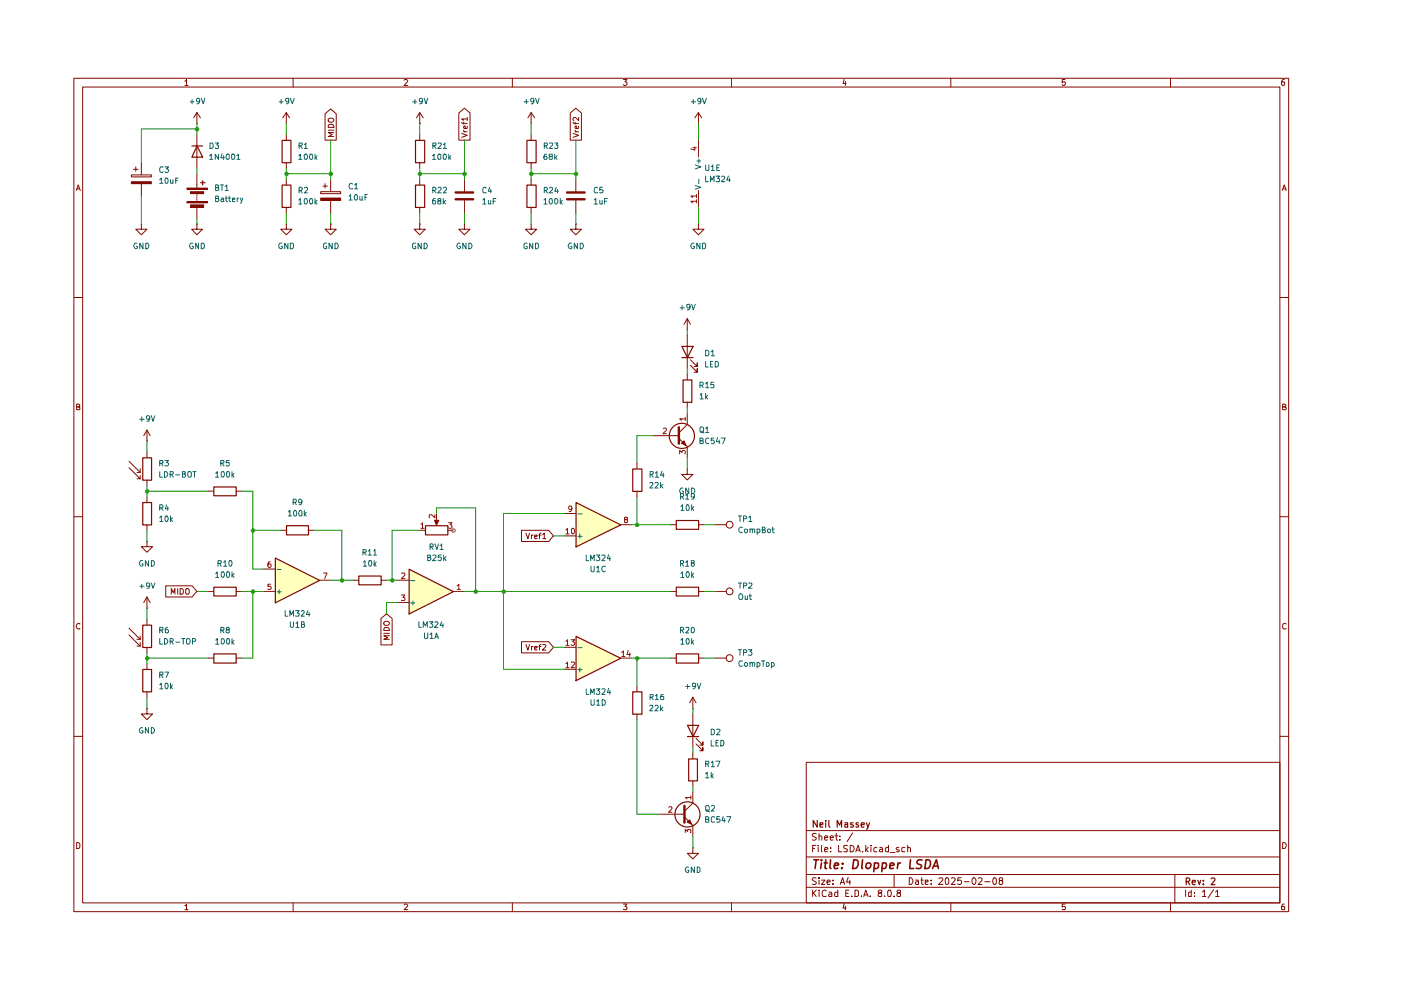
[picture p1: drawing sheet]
<svg xmlns="http://www.w3.org/2000/svg" width="297mm" height="210mm" viewBox="0 0 297 210" stroke-linecap="round" stroke-linejoin="round" font-family="sans-serif">
<g fill="none" stroke="#820900" stroke-width=".21">
<path d="M15.7 16.6h257.5v176.7h-257.5zM17.5 18.5h253.9v172.9h-253.9zM39.2 17.2h.2l.1-.4v1.3M39.2 18.1h.7M62.1 16.6v1.9M85.7 17l.2-.2h.3l.2 .3-.7 1h.7M108.6 16.6v1.9M132.2 16.8h.7l-.4 .6 .4 .1v.4l-.2 .2h-.4l-.1-.2M155.1 16.6v1.9M179 16.8l-.3 .9h.7M179.2 17.3v.8M201.6 16.6v1.9"/>
<path d="M225.8 16.8h-.6v.6h.6l.1 .1-.1 .5-.4 .1-.2-.2M248.2 16.6v1.9M272.3 16.8h-.3a.93 .93 0 0 0-.2 1.2h.5l.1-.5-.1-.1h-.5l-.1 .1M16.2 40.4l.4-1.2 .4 1.2M16.3 40h.5M271.9 40.4l.4-1.2 .4 1.2M272 40h.6M15.7 63.1h1.8M271.4 63.1h1.8M16.3 86.3h.4l.2-.3-.1-.2-.5-.1v1.2h.5l.1-.5-.2-.1M271.9 86.3l.6-.1v-.4l-.6-.1v1.2h.6l.2-.4-.3-.2M15.7 109.6h1.8"/>
<path d="M271.4 109.6h1.8M16.9 132.3l-.1-.1a.66 .66 0 0 0-.6 .4 .66 .66 0 0 0 .2 .7h.5M272.7 132.3l-.4-.1-.4 .3v.6l.2 .2h.6M15.7 156.1h1.8M271.4 156.1h1.8M16.3 178.6h.3l.3 .4v.6l-.3 .3h-.3zM170.9 161.6h100.5v29.8h-100.5zM170.9 176.1h100.5M172.3 179.9h.4M173 179.2h-.7v1.4M173.1 176.8l-.6-.1-.3 .3 .1 .3 .7 .2 .1 .2a.51 .51 0 0 1-.4 .4 .51 .51 0 0 1-.5 0M173.5 179.2v.1"/>
<path d="M173.5 179.7v.9M173.7 177.3l.3-.1 .2 .2v.7M173.7 176.7v1.4M174.2 179.2v1.2l.1 .2M174.8 177.6l.7-.1-.1-.2-.4-.1-.2 .2 .1 .7h.5M176 177.6l.7-.1-.1-.2-.4-.1-.2 .2 .1 .7h.5M176.1 179.7v.2M177 177.2h.6M177.3 176.7v1.2l.3 .2M177.8 179.2v1.4h.7M178.1 178v.1M178.1 177.3v.1"/>
<path d="M179.7 179.3h-.8v.4l.7 .3 .1 .3-.1 .3h-.7M180.3 179.2a.74 .74 0 0 1 .8 .5 .74 .74 0 0 1-.3 .9h-.5zM180.8 176.6l-1.2 1.9M183.6 179.2v1.4M184.1 179.7l-.5 .6M184.7 179.2v.1M184.7 179.7v.9M185.9 179.7h-.4a.59 .59 0 0 0-.1 .9h.5M186.5 179.7h.4l.2 .2v.7h-.6l-.1-.3 .7-.3M188.4 179.2v1.4l-.6-.1a.6 .6 0 0 1 .2-.8h.4M190.6 179.7a.35 .35 0 0 0-.4 0 .35 .35 0 0 0-.2 .3l.7 .3-.1 .3h-.6M191.9 179.7h-.5l-.2 .3 .1 .6h.6"/>
<path d="M192.4 179.8v-.1a.36 .36 0 0 1 .6 .2v.7M192.4 179.2v1.4M271.9 178.6a.65 .65 0 0 1 .8 .7 .65 .65 0 0 1-.8 .6zM39.2 192h.2l.1-.3v1.2M39.2 192.9h.7M62.1 191.4v1.9M85.7 191.9l.2-.2h.3l.2 .2-.7 1h.7M108.6 191.4v1.9M132.2 191.7h.7l-.4 .5 .4 .2v.3l-.1 .2-.6-.1M155.1 191.4v1.9M170.9 188.1h100.5M170.9 185.4h100.5"/>
<path d="M170.9 181.7h100.5M172.3 188.7v1.4M172.5 189.3l.6 .8M173.1 186.2l-.6-.1-.3 .3 .3 .4 .6 .3a.51 .51 0 0 1-.4 .4 .51 .51 0 0 1-.5 0M173.1 188.7l-.8 .8M173.7 188.7v.2M173.7 186.1v.2M173.7 186.6v.9M173.7 189.1v1M174.2 186.6h.7l-.7 .9h.7M174.8 180.2l.7-.2-.1-.3h-.4l-.2 .2 .1 .7h.5M175.2 188.9l-.4-.2-.5 .4 .1 .8 .2 .2 .6-.1"/>
<path d="M175.3 187l.7-.1-.1-.3h-.5l-.1 .2 .1 .7h.5M175.8 189.2l.4-.1 .2 .3v.7h-.6l-.1-.4 .7-.2M176.1 180.5v.1M176.6 187.4v.1M176.6 186.6v.2M177.6 188.7v1.4h-.6v-.9h.6M178.1 187.5l.5-1.4 .5 1.4M178.3 187.1h.6M179 191.6l-.3 .9h.7M179.2 192.1v.8M179.3 189.4h.5M179.8 186l-.3 1h.8"/>
<path d="M180 188.7h-.7v1.4h.7M180.2 186.6v.9M180.6 190v.1M181.3 188.7h.3l.4 .4v.6l-.2 .4h-.5zM181.4 180.6l.5-1.4 .5 1.4M181.6 180.3h.7M182.6 190v.1M182.9 180.5v.1M183.1 190.1l.5-1.4 .5 1.4M183.2 189.7h.7M183.6 180.1l.5 .5M184.5 190v.1"/>
<path d="M186.4 189.3l-.2-.3 .2-.3 .5 .1v.3l-.7 .5 .2 .5h.5v-.6l-.2-.2M187.5 190v.1M188.2 189l.3-.3a.78 .78 0 0 1 .6 .6 .78 .78 0 0 1-.3 .8l-.5-.1zM188.7 180.8h1M189.6 190v.1M189.6 185.4v2.7M190.4 189.3l-.2-.3 .2-.3 .4 .1 .1 .3-.7 .5 .1 .5h.5l.1-.6-.2-.2M192.8 186.1a.72 .72 0 0 1 .8 .7 .72 .72 0 0 1-.8 .7zM194.1 186.6h.5l.1 .9M194.7 186.9h-.4l-.2 .3 .2 .3h.4M195.2 186.6h.5M195.4 186.1v1.2l.3 .2"/>
<path d="M196.2 187l.6-.1v-.3h-.6v.9h.6M197.4 187.4v.1M197.4 186.6v.2M199.1 186.3v-.1a.47 .47 0 0 1 .8 .3l-.9 1h.9M200.5 186.3l.2-.2a.8 .8 0 0 1 .5 .7 .8 .8 0 0 1-.5 .7l-.2-.1-.1-.5zM201.6 191.4v1.9M201.8 186.3l.1-.2h.4l.2 .4-.8 1h.8M203.8 186.1h-.7l-.1 .7 .3-.2 .4 .1 .2 .6a.52 .52 0 0 1-.9 .1M204.5 186.9h1M206.4 186.1a.75 .75 0 0 1 .6 .7 .75 .75 0 0 1-.6 .7 .92 .92 0 0 1 0-1.4zM207.4 186.3l.2-.2 .5 .1 .1 .5-.9 .8h.9M208.8 186.9h1.1"/>
<path d="M210.7 186.2l.3-.1 .2 .3v.9l-.2 .2a.78 .78 0 0 1-.6-.5 .78 .78 0 0 1 .3-.8zM212.1 186.7l-.3-.3 .3-.3 .4 .1v.4a.56 .56 0 0 0-.6 .2 .56 .56 0 0 0 0 .7h.6l.1-.6-.3-.2M225.8 191.7h-.6v.6l.6-.1 .1 .2-.1 .5-.6-.1M248.2 191.4v1.9M249.1 185.4v6M251.4 188.7v1.4M252.6 188.7v1.4h-.5l-.1-.8 .2-.2 .4 .1M253.2 190v.1M253.2 189.2v.2M254.9 189.1l.5-.4v1.4M254.9 190.1h.8M257.3 188.6l-1.2 1.8"/>
<path d="M257.7 189.1l.4-.4v1.4M257.7 190.1h.8M272.3 191.7h-.3a.93 .93 0 0 0-.2 1.2h.5l.1-.5-.1-.2h-.5l-.1 .2"/>
</g>
<g fill="none" stroke="#820900" stroke-width=".25">
<path d="M173.3 173.9v1.5l-.9-1.5v1.5M173.9 174.9l.6-.1v-.3h-.6v.8h.6M175 173.9v.2M175 174.5v.9M175.7 173.9v1.2l.3 .3M177.5 175.4v-1.5l.5 1.1 .4-1.1v1.5M179.1 174.5h.6v.9M179.7 174.8l-.6 .1v.4h.6M180.9 174.5h-.5l-.1 .1 .6 .4v.3h-.6M182 174.5h-.4l-.1 .1 .2 .3 .3 .1v.3h-.5M182.6 174.9l.7-.1-.1-.3h-.5l-.1 .1 .1 .7h.5M183.7 174.5l.3 .9"/>
<path d="M184.4 174.5l-.5 1.2-.2 .1M251.5 186.9h.5l.3-.3v-.2l-.3-.3h-.5v1.5M251.8 186.9l.5 .7M252.8 187.1l.6-.1v-.4h-.5l-.1 .2 .1 .7h.5M254 186.6l.3 1 .3-1M255.1 187.4v.2M255.1 186.6v.2M256.8 186.3l.5-.2 .3 .3-.1 .3-.7 .9h.8"/>
</g>
<g fill="none" stroke="#820900" stroke-width=".34">
<path d="M172.6 182.3h1M173.1 182.3l-.3 1.8M174.2 182.3v.2M174.2 183l-.2 1.1M174.8 183h.6M175.1 182.3l-.2 1.8h.4M176.1 182.3l-.2 1.6 .3 .2M176.9 183.6l.9-.2-.1-.4h-.7l-.1 .9 .1 .2h.6M178.5 184v.1M178.6 183v.2M181 182.3h.4a1 1 0 0 1 .5 1.2 1 1 0 0 1-1.1 .6zM182.9 182.3l-.2 1.6 .2 .2"/>
<path d="M183.7 183.1l.4-.1 .5 .1v.7l-.3 .3h-.4l-.3-.1zM185.4 183a.64 .64 0 0 1 .9 .1v.7a.65 .65 0 0 1-1 .3M185.4 183l-.1 1.8M187.1 183h.6l.3 .3-.3 .8h-.7M187.1 183l-.2 1.8M188.6 183.6l1-.2-.1-.4h-.7l-.2 .9 .2 .2h.6M190.4 183l-.2 1.1M190.9 183l-.6 .3M193 182.3l-.1 1.8h.8M195.5 182.4l-.7-.1-.4 .4 .2 .4 .7 .4 .1 .1-.2 .4-.2 .1h-.8M196.3 182.3h.5a1 1 0 0 1 .4 1.2 1 1 0 0 1-1.1 .6zM197.7 184.1l.8-1.8 .5 1.8"/>
<path d="M198 183.6h.8"/>
</g>
<g fill="#ffffbe">
<path d="M122.1 106.5l9.5 4.8-9.5 4.6z"/>
<path d="M58.3 118.3l9.4 4.7-9.4 4.8z"/>
<path d="M86.7 120.7l9.4 4.7-9.4 4.7z"/>
<path d="M122.1 134.9l9.5 4.6-9.5 4.8z"/>
</g>
<path d="M143.3 92.4h.6M143.9 93l1.8 1.7M145 93.5l.5 1-1-.5zM145.7 90l-1.8 1.8" fill="none" stroke="#820900" stroke-width=".21"/>
<path d="M143.9 90.6v3.5" fill="none" stroke="#820900" stroke-width=".51"/>
<path d="M144.5 94l.5-.5 .5 1z" fill="#820900"/>
<g fill="none" stroke="#820900" stroke-width=".25">
<path d="M144.6 73.4h2.3l-1.1 2.4zM144.6 75.8h2.3M134.2 99.4h1.9v4.8h-1.9zM144.8 80.6h1.9v4.7h-1.9zM122.1 106.6l9.5 4.7-9.5 4.7zM143.4 110.4h4.7v1.8h-4.7zM143.4 124.5h4.7v1.9h-4.7z"/>
<circle cx="144.6" cy="92.4" r="2.67"/>
</g>
<g fill="none" stroke="#820900" stroke-width=".21">
<path d="M68.5 39.5h.9M68.9 38.9v1M68 40.6h4.2v.5h-4.2zM68 42h4.2v.5h-4.2zM145.7 71v7.1M145.7 79.3v1.2M146.4 77.5l1.4 1.4v-.8v.8h-.6M146.4 76.3l1.4 1.4v-.7v.7h-.6M135 98.2v1.2M138.6 92.4h4.7M145.7 99.4v1.2h1.2l-1.2 1.2-1.2-1.2h1.2M145.7 99.4h.1"/>
<path d="M145.7 85.3v1.1M145.7 87.6v2.4M145.7 94.7v2.3M110.6 112.4h5.7l1 1.2-1 1.2h-5.7zM111.5 113l.4 1.2 .4-1.2M112.7 113.5v.7M113 113.5h-.2l-.1 .1M113.4 113.8l.5-.1v-.2h-.5v.6h.5M114.2 113.5h.5M114.7 113l-.3 .2v1M115.1 113.4l.3-.4v1.2M115.1 114.2h.6"/>
<path d="M119.7 113.6h2.4M119.7 108.9h2.4M131.6 111.3h2.3M135 104.1v1.2M142.2 111.3h1.1M148.1 111.3h1.2M151.6 111.3h2.4M142.2 125.4h1.1M148.1 125.4h1.2M151.6 125.4h2.4"/>
<circle cx="154.7" cy="111.3" r=".72"/>
<circle cx="154.7" cy="125.4" r=".72"/>
</g>
<path d="M140.6 90.8h.5l.2 .3-.8 .8h.8M144.1 96.3v-.8l.5 .4 .2-.4h.3l.2 .2-.1 .6M145.3 88.8h-1.2l.3 .2v.2M145.3 88.5v.7M120 112.4l.3-.4v1.2M120 113.2h.6M121.2 112.1l.3-.1a.64 .64 0 0 1 .4 .6 .64 .64 0 0 1-.5 .6l-.2-.3zM121.2 107.8a.35 .35 0 0 1-.3 .2 .35 .35 0 0 1-.3-.2v-.4h.6v.8l-.2 .3h-.4M132.6 110.2l-.2-.1v-.4h.6v.4l-.6 .1v.5l.2 .1 .4-.1v-.5h-.2" fill="none" stroke="#a60e00" stroke-width=".21"/>
<path d="M122.5 113.7h.9M122.5 109h.9M122.9 113.2v.9" fill="none" stroke="#0f6364" stroke-width=".21"/>
<path d="M68 42h4.2v.5h-4.2z" fill="#820900"/>
<g fill="none" stroke="#820900" stroke-width=".21">
<path d="M27.9 37.1h4.2v.4h-4.2zM27.9 38.5h4.2v.4h-4.2zM28.3 35.9h1M28.8 35.4v.9M30 34.5v2.6M30 38.9v2.7M39.6 39.9h4.3v.2h-4.3zM41.7 26.2h.1M41.7 23.9l-.6 1.1M41.7 23.9v2.3M41.7 28.5v7.1M41.7 23.9l.8 1.1"/>
<path d="M60.7 38v1.2M70.1 38v2.6M89 38v1.2M39.6 42.8h4.3v.2h-4.3zM40.4 43.4h2.8v.5h-2.8zM41.7 47.5v1.1h1.2l-1.2 1.2-1.1-1.2h1.1M41.7 47.5h.1M60.7 47.5v1.1h1.2l-1.2 1.2-1.2-1.2h1.2M60.7 47.5h.1M60.7 43.9v1.2M70.1 47.5v1.1h1.2l-1.2 1.2-1.2-1.2h1.2M70.1 47.5h.1"/>
<path d="M70.1 42.5v2.6M89 47.5v1.1h1.2l-1.2 1.2-1.2-1.2h1.2M89 47.5h.1M89 43.9v1.2"/>
</g>
<path d="M40.7 30.9h2.3M41.8 30.9l1.2 2.4h-2.3zM59.8 39.2h1.9v4.8h-1.9zM88.1 39.2h1.9v4.8h-1.9zM39.6 42.9h4.3M39.6 40h4.3" fill="none" stroke="#820900" stroke-width=".25"/>
<path d="M27.9 38.7h4.2" fill="none" stroke="#820900" stroke-width=".42"/>
<path d="M40.4 43.4h2.8v.5h-2.8z" fill="#820900"/>
<g fill="none" stroke="#820900" stroke-width=".21">
<path d="M41.7 36.8v3.1M60.7 26.2h.1M60.7 23.9l-.8 1.1M60.7 23.9v2.3M60.7 28.5v1.2M60.7 34.5v1.1M60.7 23.9l.7 1.1M68.9 24.1l1.2-1 1.2 1v5.6h-2.4zM69.6 26.6a.66 .66 0 0 1 .7-.2 .66 .66 0 0 1 .5 .6h-1.2zM69.6 25.2a.77 .77 0 0 1 1.2 .2l-.1 .3a.72 .72 0 0 1-1.1-.1zM69.6 27.6h1.2M70.8 28.1h-1.2l.8 .4-.8 .5h1.2"/>
<path d="M89 26.2h.1M89 23.9l-.7 1.1M89 23.9v2.3M89 28.5v1.2M89 34.5v1.1M89 23.9l.7 1.1M30 47.5v1.1h1.2l-1.2 1.2-1.2-1.2h1.2M30 47.5h.1M40.4 40.6h2.8v.5h-2.8zM41.7 41.3v.3M41.7 41.8v.2M41.7 42.2v.3"/>
<path d="M41.7 43.9v2.4M92.1 110.3h.9l-.5 1zM92.5 110.1v.9"/>
</g>
<path d="M40.4 40.9h2.8" fill="none" stroke="#820900" stroke-width=".42"/>
<path d="M42.5 38.7h1M43 38.3v.9M59.8 29.8h1.9v4.7h-1.9zM88.1 29.8h1.9v4.7h-1.9z" fill="none" stroke="#820900" stroke-width=".25"/>
<path d="M92.1 110.3h.9l-.5 1z" fill="#820900"/>
<g fill="none" stroke="#820900" stroke-width=".25">
<path d="M111.7 29.8h2v4.7h-2zM111.7 39.2h2v4.8h-2zM58.4 118.3l9.4 4.8-9.4 4.7zM60.7 111.5h4.7v1.9h-4.7zM90.2 111.5h4.8v1.9h-4.8zM76.1 122.1h4.7v1.9h-4.7zM86.7 120.7l9.4 4.7-9.4 4.8zM122.1 134.9l9.5 4.7-9.5 4.7zM143.4 138.6h4.7v2h-4.7zM134.2 146.7h1.9v4.7h-1.9zM145.8 153.8h2.3l-1.2 2.4zM145.8 156.2h2.3"/>
<path d="M146 160.9h1.9v4.7h-1.9z"/>
</g>
<g fill="none" stroke="#820900" stroke-width=".21">
<path d="M97.3 24l1.2-1.1 1.2 1.1v5.7h-2.4zM97.9 28.3l1.2 .4-1.2 .4M97.9 25.9l.1 .3h1.1M98.3 27.6l.3 .3M98.3 27.9h.8M98.3 25.9v.4M98.5 38v2.6M99.1 26.8v.4l-.2 .1h-.4l-.2-.5 .3-.1 .1 .6M99.1 25.2h-1.2l.3 .2v.2M99.1 24.9v.7M112.6 26.2h.1M112.6 23.9v2.3"/>
<path d="M112.6 28.5v1.2M112.6 34.5v1.1M112.6 38v1.2M112.6 23.9l-.7 1.1M112.6 23.9l.8 1.1M120.9 24l1.2-1.1 1.2 1.1v5.7h-2.4zM121.5 28.3l1.2 .4-1.2 .4M121.5 25.9l.2 .3h1M121.9 27.6l.3 .3M121.9 27.9h.8M121.9 25.9v.4M122.1 38v2.6"/>
<path d="M122.7 26.8v.4l-.2 .1h-.4l-.2-.5 .3-.1 .1 .6M122.7 24.9v.7l-.7-.7h-.3l-.2 .2v.3l.2 .2M148.1 26.2h.1M148.1 23.9v2.3M148.1 29.7v3.6M148.1 23.9l-.8 1.1M148.1 23.9l.7 1.1M98.5 47.5v1.1h1.2l-1.2 1.2-1.2-1.2h1.2M98.5 47.5h.1M98.5 42.5v2.6M112.6 47.5v1.1h1.2l-1.2 1.2-1.2-1.2h1.2M112.6 47.5h.1"/>
<path d="M112.6 43.9v1.2M122.1 47.5v1.1h1.2l-1.2 1.2-1.2-1.2h1.2M122.1 47.5h.1M122.1 42.5v2.6M148.1 47.5v1.1h1.2l-1.2 1.2-1.2-1.2h1.2M148.1 47.5h.1M148.1 40.4v3.5M145.7 69.9h.1M145.7 67.6l-.7 1.1M145.7 67.6v2.3M145.7 67.6l.7 1.1M59.5 112.4h1.2"/>
<path d="M65.4 112.4h1.1M89 112.4h1.2M92.5 108.9v1.2M94.9 112.4h1.2M56 125.4h2.3M56 120.6h2.3M67.7 123h2.4M74.8 123h1.2M80.8 131.1l1.2-1 1.1 1v5.6h-2.3zM80.8 123h1.2M81.4 134.3h1.1M81.4 131.9l.7-.2 .4 .4a.6 .6 0 0 1-.5 .5 .6 .6 0 0 1-.6-.5z"/>
<path d="M81.5 133.1h.9l.1 .6h-1.1zM82.5 134.8h-1.1l.8 .4-.8 .4h1.1M84.3 123h2.4M84.3 127.8h2.4M96.1 125.4h2.4M110.6 136.1h5.7l1 1.1-1 1.2h-5.7zM111.5 136.7l.4 1.1 .4-1.1M112.7 137.1v.7M113 137.1h-.2l-.1 .1M113.4 137.4l.5-.1v-.2h-.5v.7h.5M114.2 137.1h.5M114.7 136.7l-.3 .1v1"/>
<path d="M115.1 136.7h.4l.2 .3-.7 .8h.7M119.7 137.2h2.4M131.6 139.5h2.3M142.2 139.5h1.1M148.1 139.5h1.2M151.6 139.5h2.4M119.7 141.9h2.4M135 145.5v1.1M135 151.4v1.2M146.9 150.2h.1M146.9 147.8v2.4M146.9 151.4v7.1"/>
<path d="M146.9 159.7v1.2M146.9 147.8l-.7 1.2M146.9 147.8l.7 1.2M147.6 157.7l1.4 1.5v-.7v.7h-.7M147.6 156.5l1.4 1.5v-.7v.7h-.7M144.5 172.6h.6M145.1 173.2l1.8 1.8M145.7 174.3l.5-.5 .4 1zM146.9 165.5v1.2M146.9 170.3l-1.8 1.7"/>
<circle cx="154.7" cy="139.5" r=".72"/>
</g>
<g fill="none" stroke="#a60e00" stroke-width=".21">
<path d="M146.9 31.3h.8M147.3 31.2v.6l-.8-.2M147.7 42.7h-1.2l.3 .3M147.7 41.6h-1.2l.3 .3M147.7 41.2v.7M147.7 42.3v.7M57.3 119.1h-.3l-.2 .3v.7l.4 .2 .3-.2v-.3l-.3-.3-.4 .1v.2M89.2 111.2l.4-.4v1.2M89.2 112h.7M92.2 109.1v.7l-.7-.7-.5 .1 .1 .6M95.1 110.8h.7l-.4 .5 .4 .2v.4h-.7M57.4 123.9h-.6v.5h.6l.1 .4-.2 .2-.5-.1"/>
<path d="M68.6 121.5h.7l-.5 1.2M85.1 126.2h.8l-.5 .5 .5 .1v.4l-.2 .1h-.6M85.2 121.6l.5-.1 .2 .3-.8 .9h.8M96.9 124.2l.4-.3v1.1M96.9 125h.7M120 136l.3-.4v1.2M120 136.8h.6M121.1 135.6h.7l-.4 .5 .4 .2v.4h-.7M131.8 138.3l.4-.3v1.2M131.8 139.2h.7M133.2 137.9l-.3 .9h.8M133.5 138.4v.8"/>
<path d="M120 140.7l.3-.3v1.2M120 141.6h.6M121.2 140.5l.5-.1 .1 .3-.7 .9h.7"/>
</g>
<g fill="none" stroke="#0f6364" stroke-width=".21">
<path d="M147.4 39.4l1.2 .3-1.2 .4M147.4 35l1.2 .4-1.2 .4M147.7 34.1h.9M148.2 33.7v.9M148.2 38v.9M58.8 125.5h.8M58.8 120.7h.8M59.2 125.1v.8M87 123.1h1M87 127.8h1M87.5 127.4v.9M122.5 137.3h.9"/>
<path d="M122.5 142h.9M122.9 141.6v.9"/>
</g>
<path d="M96.6 42.2h3.7M96.6 40.8h3.7M120.2 42.2h3.8M120.2 40.8h3.8M145.1 170.9v3.5" fill="none" stroke="#820900" stroke-width=".51"/>
<path d="M145.7 174.3l.5-.5 .4 1z" fill="#820900"/>
<g fill="none" stroke="#820900" stroke-width=".25">
<path d="M30.3 97.1h1.8v4.7h-1.8zM30.3 106.6h1.8v4.7h-1.8zM45.3 103.3h4.8v1.8h-4.8zM30.3 132.5h1.8v4.8h-1.8zM45.3 138.6h4.8v2h-4.8zM45.3 124.5h4.8v1.9h-4.8zM30.3 141.9h1.8v4.8h-1.8z"/>
<circle cx="145.8" cy="172.7" r="2.67"/>
</g>
<g fill="none" stroke="#820900" stroke-width=".21">
<path d="M27.3 99.1l2.4 2.4M27.3 97.8l2.4 2.4M29.7 99.4v.8M31.2 93.5h.1M31.2 91.2v2.3M31.2 95.8v1.2M31.2 91.2l-.7 1.2M31.2 91.2l.6 1.2M29 101.5h.7M29 100.2h.7M29.7 100.8v.7M31.2 114.8v1.1h1.1l-1.1 1.2-1.2-1.2h1.2"/>
<path d="M31.2 114.8h.1M31.2 101.8v1.2M31.2 105.3v1.2M31.2 111.3v1.1M44.1 104.1h1.2M50 104.1h1.2M27.3 134.6l2.4 2.4M27.3 133.2l2.4 2.4M29 137h.7M29 135.6h.7M29.7 134.9v.7M29.7 136.2v.8"/>
<path d="M31.2 128.9h.1M31.2 126.6v2.3M31.2 131.3v1.2M31.2 137.2v1.2M31.2 126.6l-.7 1.2M31.2 126.6l.6 1.2M35.1 124.2h5.6l1 1.2-1 1.2h-5.6zM36.3 126v-1.2l.4 .8 .4-.8v1.2M37.7 124.8v1.2M38.2 124.8l.5 .1 .2 .2v.6l-.2 .3h-.5zM39.4 125l.5-.2a.86 .86 0 0 1 .1 1.2h-.5l-.1-.2zM44.1 139.5h1.2"/>
<path d="M44.1 125.4h1.2M50 139.5h1.2M50 125.4h1.2M31.2 150.2v1.2h1.1l-1.1 1.2-1.2-1.2h1.2M31.2 150.2h.1M31.2 140.7v1.2M31.2 146.6v1.2M139.8 172.6h4.7M146.9 179.7v1.2h1.2l-1.2 1.2-1.2-1.2h1.2M146.9 179.7h.1M146.9 167.9v2.4M146.9 175v2.4"/>
</g>
<path d="M141.8 171.2l.4-.2 .3 .4-.8 .8h.8M145.3 176.5v-.6l.5 .4v-.4h.2h.5l-.1 .6M146.5 169.1h-1.2l.3 .3M146.5 168.7v.7" fill="none" stroke="#a60e00" stroke-width=".21"/>
<g fill="none" stroke="#189600" stroke-width=".21">
<path d="M41.7 27.3h-11.7v7.2M41.7 26.2v2.3M41.7 35.6v1.2M60.7 26.2v2.3M60.7 35.6v2.4M60.7 36.8h9.4M70.1 29.7v8.3M89 36.8h9.5M89 26.2v2.3M89 35.6v2.4M98.5 29.7v8.3M112.6 36.8h9.5"/>
<path d="M112.6 26.2v2.3M112.6 35.6v2.4M122.1 29.7v8.3M148.1 26.2v3.5M30 41.6v5.9M41.7 46.3v1.2M60.7 45.1v2.4M70.1 45.1v2.4M89 45.1v2.4M98.5 45.1v2.4M112.6 45.1v2.4M122.1 45.1v2.4"/>
<path d="M148.1 43.9v3.6M145.7 69.9v1.1M145.7 78.1v1.2M31.2 93.5v2.3M138.6 92.4h-3.6v5.8M145.7 86.4v1.2M145.7 97v2.4M31.2 104.1h12.9M31.2 103v2.3M31.2 112.4v2.4M51.2 104.1h2.4v16.5h2.4M53.6 112.4h5.9"/>
<path d="M66.5 112.4h6v10.6M89 112.4h-5.9v10.6M92.5 108.9v-1.2h8.3v17.7M117.3 113.6h2.4M119.7 108.9h-12.9v33h12.9M133.9 111.3h8.3M135 105.3v6M149.3 111.3h2.3M31.2 139.5h12.9M31.2 128.9v2.4M31.2 138.4v2.3M41.7 125.4h2.4"/>
<path d="M51.2 125.4h4.8M53.6 125.4v14.1h-2.4M70.1 123h4.7M82 123h2.3M84.3 127.8h-2.3v2.3M98.5 125.4h43.7M117.3 137.2h2.4M133.9 139.5h8.3M135 139.5v6M149.3 125.4h2.3M149.3 139.5h2.3M31.2 147.8v2.4"/>
<path d="M135 152.6v20h4.8M146.9 150.2v1.2M146.9 158.5v1.2M146.9 166.7v1.2M146.9 177.4v2.3"/>
</g>
<g fill="#189600">
<circle cx="106.8" cy="125.4" r=".47"/>
<circle cx="100.9" cy="125.4" r=".47"/>
<circle cx="135.1" cy="111.3" r=".47"/>
<circle cx="60.7" cy="36.9" r=".47"/>
<circle cx="41.8" cy="27.4" r=".47"/>
<circle cx="70.1" cy="36.9" r=".47"/>
<circle cx="72.5" cy="123.1" r=".47"/>
<circle cx="53.6" cy="112.5" r=".47"/>
<circle cx="53.6" cy="125.4" r=".47"/>
<circle cx="83.2" cy="123.1" r=".47"/>
<circle cx="89" cy="36.9" r=".47"/>
<circle cx="98.5" cy="36.9" r=".47"/>
<circle cx="112.6" cy="36.9" r=".47"/>
<circle cx="122.1" cy="36.9" r=".47"/>
<circle cx="135.1" cy="139.6" r=".47"/>
<circle cx="31.2" cy="104.2" r=".47"/>
<circle cx="31.2" cy="139.6" r=".47"/>
</g>
<g fill="none" stroke="#0f6364" stroke-width=".21">
<path d="M33.9 38.1l.3-.3v1.1M33.9 38.9h.6M34.5 35.5l-.5-.1-.1 .2 .1 .8 .2 .2 .3-.2M35 35.4h.7l-.4 .4 .3 .1 .1 .4-.2 .3h-.4l-.1-.2M35.1 37.8a.6 .6 0 0 1 .6 .4 .6 .6 0 0 1-.2 .7l-.4-.1zM36.2 38.1v.8l.5-.1M36.7 38.1v.8M37.3 38.3h.3M37.8 37.8h-.5v1.1M40.3 21.6h.8M40.7 21.1v.9M42.3 21.3l-.4 .3-.2-.3v-.2a.35 .35 0 0 1 .3-.3 .35 .35 0 0 1 .3 .3l-.1 .8-.5 .1"/>
<path d="M42.7 20.8l.4 1.2 .3-1.2M44.4 33l.4-.3v1.1M44.4 33.8h.7M44.5 30.3h.5a.66 .66 0 0 1 .2 .8 .66 .66 0 0 1-.7 .4zM45.6 30.3h.7l-.3 .4 .3 .1v.5l-.2 .2h-.3l-.2-.2M45.7 39.8h.4l.2-.2v-.3l-.6-.1v1.2l.6-.1 .1-.3-.3-.2M46.3 32.7v1.1l-.7-1.1v1.1M46.7 39.2h.7M47.1 32.6l-.3 .8h.8M47.1 39.2v1.2M47.4 33v.8M47.8 39.5l.3-.3v1.2"/>
<path d="M48.1 32.7h.3l.2 .2v.7l-.2 .2h-.3l-.2-.4zM49.1 32.9l.2-.2a.6 .6 0 0 1 .6 .4 .6 .6 0 0 1-.3 .7h-.3l-.2-.2zM50.2 33l.3-.3v1.1M50.2 33.8h.7M59.2 21.6h.8M59.6 21.1v.9M61.2 21.3l-.2 .3h-.2l-.3-.3 .1-.4h.6v.9l-.5 .2M61.6 20.8l.4 1.2 .4-1.2M63.3 33l.4-.3v1.1M63.3 33.8h.7M63.4 30.9l.6-.1v-.5h-.6v1.2M63.7 30.9l.4 .6"/>
<path d="M64.5 32.9l.2-.2a.6 .6 0 0 1 .6 .4 .6 .6 0 0 1-.3 .7h-.3l-.2-.2zM64.5 39.9l.2-.2h.3l.2 .2v.3l-.7 .7h.7M64.5 30.6l.4-.3v1.2M64.5 31.5h.7M65.7 32.8l.1-.1a.6 .6 0 0 1 .6 .4 .6 .6 0 0 1-.3 .7l-.4-.1zM66.8 32.7v1.1M66.9 33.4l.3 .4M67.2 33l-.4 .5M74.8 39l-.3-.1a.67 .67 0 0 0-.5 .5 .67 .67 0 0 0 .3 .6h.5M75.2 39.2l.3-.3v1.1M87.5 21.6h.9M88 21.1v.9"/>
<path d="M89.6 21.3l-.4 .3-.2-.1-.1-.4a.35 .35 0 0 1 .3-.3 .35 .35 0 0 1 .4 .3l-.2 .8-.4 .1M89.9 20.8l.4 1.2 .4-1.2M91.7 33l.3-.3v1.1M91.7 33.8h.7M91.8 30.9l.6-.1 .1-.3-.2-.2h-.5v1.2M92 30.9l.5 .6M92.9 39.9l.4-.2 .3 .3-.8 .9h.8M92.9 30.4l.6-.1 .1 .3-.8 .9h.8M93 32.7h.3l.2 .2v.7l-.2 .2h-.3l-.2-.4zM94 32.9l.1-.2a.6 .6 0 0 1 .6 .4 .6 .6 0 0 1-.2 .7h-.4l-.1-.2zM94 39.9l.1-.2h.4l.2 .2v.3l-.7 .7h.7M94 30.6l.3-.3v1.2"/>
<path d="M94 31.5h.7M95.2 32.7v1.1M95.2 33.4l.4 .4M95.6 33l-.4 .5M103 39.9l-.3-.2-.3 .3v.6l.1 .3 .5-.1M103.8 39.7l-.3 .9h.7M111.1 21.6h.9M111.6 21.1v.9M113.2 21.3l-.4 .3-.2-.1-.1-.4a.35 .35 0 0 1 .4-.3 .35 .35 0 0 1 .3 .3l-.2 .8-.4 .1M113.5 20.8l.5 1.2 .3-1.2M115.4 30.9l.6-.1 .1-.3-.2-.2h-.5v1.2M115.7 30.9l.4 .6"/>
<path d="M115.9 32.7h-.3l-.2 .2v.9h.5l.1-.4a.35 .35 0 0 0-.3-.3 .35 .35 0 0 0-.4 .3M116.5 30.4l.6-.1 .1 .3-.8 .9h.8M116.5 39.9l.4-.2 .3 .3-.8 .9h.8M116.7 33.2l-.3-.3 .2-.2h.4l.1 .3-.7 .4 .2 .4 .5-.1v-.4l-.2-.1M117.6 30.3h.7l-.4 .4 .4 .1v.5l-.2 .2h-.3l-.2-.2M117.6 32.7v1.1M117.8 33.4l.3 .4M117.9 39.7l-.3 .9h.8M118.1 33l-.5 .5M126.7 39.9l-.4-.2-.3 .3v.6l.2 .3 .5-.1M127.8 39.7h-.6v.6l.5-.1 .1 .2v.3l-.1 .2-.5-.1M146.6 21.6h.9"/>
<path d="M147 21.1v.9M148.6 21.3l-.2 .3h-.2l-.3-.3 .1-.4h.6v.9l-.5 .2M148.9 20.8l.5 1.2 .4-1.2M149.6 37.3v1.2h.6M149.6 35v1l.2 .2 .5-.1v-1.1M150.6 38.5v-1.2l.4 .9 .4-.9v1.2M150.8 35.3h.2l.1-.3v1.2M150.8 36.2h.7M151.8 37.3h.8l-.5 .5h.4l.1 .2-.1 .5-.7-.1M152 35.6h.4M152.6 35h-.6v1.2h.6M153 37.5l.4-.2 .3 .4-.8 .8h.8"/>
<path d="M154.4 37.3l-.3 .9h.8M154.7 37.8v.7M29 51.6h-.4a.67 .67 0 0 0-.2 .6 .67 .67 0 0 0 .5 .5l.2-.1v-.4h-.2M30.3 51.6v1.1l-.7-1.1v1.1M30.9 51.6h.4a.66 .66 0 0 1 .3 .7 .66 .66 0 0 1-.7 .4zM40.9 51.6h-.4a.67 .67 0 0 0-.3 .6 .67 .67 0 0 0 .5 .5l.3-.1v-.4h-.3M42.1 51.6v1.1l-.6-1.1v1.1M42.7 51.6h.4a.66 .66 0 0 1 .2 .7 .66 .66 0 0 1-.6 .4zM45.7 42.1h.5l.1-.4-.6-.1v1.2l.6-.1 .1-.4-.3-.2M46.9 42l.5 .1v.7M47.4 42.2h-.4l-.2 .2 .2 .4 .4-.1M47.8 42h.5"/>
<path d="M47.8 40.4h.6M47.9 41.6v1l.4 .2M48.4 42h.5M48.6 41.6v1l.3 .2M49.3 42.3l.5-.1v-.2h-.5v.7h.5M50.3 42v.8M50.6 42l-.3 .2M51 42l.2 .8M51.5 42l-.4 1-.1 .1M59.8 51.6h-.4a.67 .67 0 0 0-.3 .6 .67 .67 0 0 0 .5 .5l.3-.1v-.4h-.3M61 51.6v1.1l-.6-1.1v1.1M61.6 51.6h.5l.1 .2v.6l-.3 .3h-.3z"/>
<path d="M63.3 42.4l.4-.3v1.2M63.3 43.3h.7M63.4 40.4l.6-.1v-.5l-.6-.1v1.2M63.7 40.4l.4 .5M64.6 42.2l.3-.1a.64 .64 0 0 1 .3 .6 .64 .64 0 0 1-.4 .6l-.3-.3zM65.7 42.2l.3-.1a.78 .78 0 0 1 0 1.2l-.3-.1zM66.8 42.1v1.2M66.9 42.8l.3 .5M67.2 42.5l-.4 .4M69.3 51.6h-.6l-.1 .2v.6l.1 .3h.6v-.5h-.2M70.4 51.6v1.1l-.6-1.1v1.1M71 51.6h.5a.66 .66 0 0 1 .2 .7 .66 .66 0 0 1-.7 .4z"/>
<path d="M74 41.6l.3-.4v1.2M74 42.4h.7M75.2 40h.7M75.3 41.3l.2-.1 .3 .3v.7l-.2 .2h-.3l-.2-.4zM76.3 41.7l.1 .7 .4-.1M76.8 41.7v.7M77.4 41.8h.3M77.9 41.2h-.5v1.2M88.1 51.6h-.5l-.1 .2v.6l.1 .3h.5v-.5h-.1M89.3 51.6v1.1l-.7-1.1v1.1M89.9 51.6h.4a.66 .66 0 0 1 .3 .7 .66 .66 0 0 1-.7 .4zM91.8 40.4h.4l.3-.4-.3-.3h-.4v1.2"/>
<path d="M92 40.4l.5 .5M92.3 42.1h-.3a.73 .73 0 0 0-.1 1.2l.4-.1 .1-.4-.2-.3h-.3l-.2 .3M93 42.6l-.2-.3 .2-.2 .5 .1v.3a.51 .51 0 0 0-.6 .7h.6v-.5l-.2-.1M94 42.1v1.2M94.1 42.8l.4 .5M94.5 42.5l-.5 .4M97.5 51.6h-.4a.67 .67 0 0 0-.2 .6 .67 .67 0 0 0 .5 .5l.2-.1v-.4h-.2M98.8 51.6v1.1l-.7-1.1v1.1M99.4 51.6h.4a.66 .66 0 0 1 .3 .7 .66 .66 0 0 1-.7 .4zM102.4 42.4l.3-.3v1.2M102.4 43.3h.6M103.5 42.5v.7h.6"/>
<path d="M104.1 40.1v.8M104.1 42.5v.8M104.6 42.7h.4M105.2 42.1h-.6v1.2M111.8 51.6h-.5l-.2 .2v.6l.2 .3h.5v-.5h-.2M112.9 51.6v1.1l-.6-1.1v1.1M113.5 51.6h.5a.66 .66 0 0 1 .2 .7 .66 .66 0 0 1-.7 .4zM115.3 42.4l.4-.3v1.2M115.3 43.3h.7M115.4 40.4h.4l.3-.3-.3-.4h-.4v1.2M115.7 40.4l.4 .5M116.6 42.2l.2-.1 .3 .2v.7l-.3 .3a.7 .7 0 0 1-.2-1.1z"/>
<path d="M117.7 42.2l.2-.1a.64 .64 0 0 1 .4 .6 .64 .64 0 0 1-.4 .6l-.3-.3zM118.2 40.1v.8M118.8 42.1v1.2M118.9 42.8l.3 .5M119.2 42.5l-.4 .4M121.2 51.6h-.5a.67 .67 0 0 0-.2 .6 .67 .67 0 0 0 .5 .5l.2-.1v-.4h-.2M122.4 51.6v1.1l-.6-1.1v1.1M123 51.6h.4a.66 .66 0 0 1 .3 .7 .66 .66 0 0 1-.7 .4zM126 42.4l.3-.3v1.2M126 43.3h.7M127.2 42.5v.7h.5M127.7 42.5v.8"/>
<path d="M128.2 42.7h.4M128.8 42.1h-.6v1.2M147.2 51.6h-.5a.67 .67 0 0 0-.2 .6 .67 .67 0 0 0 .5 .5l.2-.1v-.4h-.2M148.4 51.6v1.1l-.7-1.1v1.1M148.9 51.6h.5l.2 .2v.6l-.3 .3h-.4zM144.2 65.3h.9M144.6 64.8v.9M146.3 65l-.3 .3-.4-.2v-.5l.4-.1a.73 .73 0 0 1 0 1.2h-.3M146.6 64.5l.4 1.2 .4-1.2M149.6 76.6v1.2h.6M149.6 74.3h.5l.2 .3v.6l-.4 .2h-.3zM150.6 77.2h.4"/>
<path d="M150.8 74.6l.3-.3v1.1M150.8 75.4h.7M151.1 76.6h-.5v1.2h.5M151.6 76.6h.4l.3 .3v.7l-.3 .2h-.4zM29.6 88.9h1M30.1 88.4v.9M31.7 88.6l-.2 .3-.4-.2v-.5l.4-.1a.73 .73 0 0 1-.1 1.2h-.2M32.1 88.1l.3 1.2 .5-1.2M33.9 100v1.2h.6M33.9 98.2l.6-.1v-.4l-.6-.1v1.2M34.2 98.2l.3 .6M34.9 100h.4a.66 .66 0 0 1 .2 .7 .66 .66 0 0 1-.6 .5z"/>
<path d="M35 97.6h.7l-.4 .4 .3 .1 .1 .5-.2 .2h-.4l-.1-.2M40 100h.4l.2 .2v.8l-.6 .2a.86 .86 0 0 1 0-1.2zM40.9 100h.7M41.2 100v1.2M46.8 98.2l.6-.1v-.5h-.6v1.2M47.1 100a.6 .6 0 0 1 .6 .4 .6 .6 0 0 1-.3 .7l-.2 .1-.3-.3v-.7zM47.1 98.2l.4 .6M48.6 97.6h-.6l-.1 .5h.7v.5l-.2 .2h-.3l-.2-.2M49.2 100v1.2M140.4 99.9l-.4 .9h.8M148.4 93.5h.4l.3-.3-.1-.2-.6-.1v1.2h.5l.2-.1v-.4l-.3-.1M148.4 83.7l.4-.3v1.2"/>
<path d="M148.4 90.7l.5-.2a.65 .65 0 0 1 .3 .7 .65 .65 0 0 1-.5 .5l-.3-.2zM148.4 81.7h.5l.2-.2v-.3l-.2-.2h-.5v1.2M148.4 84.6h.7M148.6 91.4h.2l.5 .4M148.8 81.7l.3 .5M149.6 90.8l.3-.3v1.2M149.6 81.4l.3-.4v1.2M149.6 83.4v1.2M149.6 91.7h.7M149.6 82.2h.7M149.7 84.2l.3 .4M150 83.8l-.4 .4"/>
<path d="M150.3 93a.45 .45 0 0 0-.7 .1v.7a.45 .45 0 0 0 .7 .2M151.3 81h-.5l-.1 .6 .6-.1v.7l-.6-.1M151.4 92.9h-.6v.6l.4-.2 .3 .3-.1 .4h-.6M152.1 92.8l-.2 .8h.8M152.5 93.3v.8M152.9 92.9h.9l-.6 1.2M30.2 118.9h-.4a.67 .67 0 0 0-.3 .6 .67 .67 0 0 0 .6 .6l.2-.2v-.4h-.2M31.5 118.9v1.2l-.7-1.2v1.2M32.1 118.9h.4a.66 .66 0 0 1 .2 .7 .66 .66 0 0 1-.6 .5zM33.9 109.7l.3-.3v1.2M33.9 107.7h.5l.1-.2v-.3l-.1-.2h-.5v1.2M33.9 110.6h.6"/>
<path d="M34.2 107.7l.3 .5M35.2 109.4a.62 .62 0 0 1 .5 .6 .62 .62 0 0 1-.5 .6 .78 .78 0 0 1 0-1.2zM35.3 107l-.2 .9h.6M35.6 107.4v.8M36.1 100.6l.6-.1v-.3l-.1-.2h-.5v1.2M36.2 109.4v1.2M36.2 110.2l.4 .4M36.3 100.6l.4 .6M36.6 109.8l-.4 .4M37.3 100.7h.8M38.7 100.5h.5v-.5h-.5v1.2h.4l.3-.3-.3-.4M45.7 100.3l.4-.3v1.2"/>
<path d="M45.7 101.2h.7M46.2 119.5l.7-.1v-.4l-.7-.1v1.2M46.6 119.5l.3 .6M47.4 119.2l.4-.3v1.2M48.1 100.1l.1-.1a.59 .59 0 0 1 .5 .4 .59 .59 0 0 1-.1 .6l-.2 .2-.3-.2zM48.6 119l.1-.1a.59 .59 0 0 1 .5 .3 .59 .59 0 0 1-.1 .7l-.2 .2-.3-.2zM49.3 100.7l.3 .5M49.6 100.3l-.4 .5M61.1 108.5l.4-.3v1.2M61.1 109.4h.7M62.1 106.5h.6l.1-.2v-.3l-.1-.2h-.6v1.2M62.5 108.2a.75 .75 0 0 1 .2 1.2h-.3l-.2-.4 .1-.6z"/>
<path d="M62.5 106.5l.3 .5M63.5 108.3l.3-.1 .2 .3v.7l-.2 .2h-.3l-.2-.4zM64 106.3l-.2 .3-.5-.1v-.5l.5-.2a.81 .81 0 0 1 0 1.2h-.4M64.5 108.2v1.2M64.6 109l.3 .4M64.9 108.6l-.4 .5M77 117.1h.6v-.5l-.6-.1v1.2M77 119.2l.4-.3v1.2M77.2 117.1l.4 .6M78.1 116.8l.3-.3v1.2M78.1 117.7h.6M78.2 119l.1-.1a.59 .59 0 0 1 .6 .3 .59 .59 0 0 1-.2 .7l-.1 .2-.4-.2z"/>
<path d="M79.2 116.8l.3-.3v1.2M79.2 117.7h.6M79.3 118.9v1.2M79.4 119.5l.4 .6M79.8 119.2l-.5 .5M90.7 118.2h.5v-.5h-.5v1.2h.4l.3-.5-.4-.2M91.2 115.9h.6v-.5l-.6-.1v1.2M91.4 115.9l.5 .6M91.8 117.8l.6-.1 .1 .3-.8 .9h.8M92.2 115.3l.4 1.2 .4-1.2M93.3 115.7l.3-.4v1.2M93.3 116.5h.7"/>
<path d="M93.6 117.7h-.6l-.1 .5h.7v.5l-.2 .2h-.4l-.1-.2M94.1 117.7v1.2M94.2 118.4l.4 .5M94.6 118l-.5 .5M124.3 117.7v1.2h.5M125.2 118.9v-1.2l.4 .8 .4-.8v1.2M126.4 117.7h.8l-.5 .4 .4 .1v.6l-.5 .1-.2-.2M127.6 117.8h.7v.4l-.7 .7h.7M129 117.6l-.2 .8h.7M129.3 118v.9M137.8 102.4l.4-.1 .2 .2-.6 1h.6M137.8 100.6l.6-.1 .1-.3-.2-.2h-.5v1.2"/>
<path d="M138.1 100.6l.4 .6M138.9 102.4l.1-.1h.4l.1 .1v.4l-.6 .7h.6M138.9 100.3l.4-.3v1.2M138.9 101.2h.7M140 102.3v1.2M140.2 103l.3 .5M140.5 102.7l-.5 .4M140.6 100.3v.9M144.3 105.3l.6-.1v-.5l-.6-.1v1.2M144.3 119.5l.6-.1v-.5h-.6v1.2M144.4 107.4l.3-.4v1.2M144.4 108.2h.6"/>
<path d="M144.5 105.3l.4 .5M144.5 119.5l.4 .6M144.8 103.5h-.1a.66 .66 0 0 0-.6 .4 .66 .66 0 0 0 .3 .7h.5v-.5h-.3M145.4 105h.1l.2-.4v1.2M145.4 119.2l.3-.3v1.2M145.4 105.8h.6M145.7 107a.75 .75 0 0 1 .3 1.2h-.4l-.1-.4v-.6zM146 103.5v1.1l-.6-1.1v1.1M146.6 103.5a.66 .66 0 0 1 .7 .4 .66 .66 0 0 1-.2 .7h-.5zM146.6 107v1.2M146.7 119.4l-.1-.4 .5-.1 .1 .2-.2 .3-.4 .1v.4l.1 .2h.3l.2-.3v-.3l-.2-.1M146.7 107.8l.4 .4"/>
<path d="M147.1 107.4l-.5 .5M147.2 105.2l-.2 .2-.4-.1v-.5l.4-.2a.81 .81 0 0 1 0 1.2h-.4M156.5 109.4h.7M156.9 109.4v1.2M157.4 111.8a.55 .55 0 0 0-.8 .6 .55 .55 0 0 0 .8 .5M157.6 110h.6l.1-.4-.2-.2h-.5v1.2M157.8 112.4l.2-.2h.3l.2 .2-.1 .5h-.5zM158.7 109.7l.4-.3v1.2M158.7 110.6h.7M159 112.3l.4-.1 .1 .7M159 112.2v.7M159.5 112.4v-.2h.4l.1 .7"/>
<path d="M160.5 112.9h.5l.1-.5-.1-.2h-.5v1.2M161.6 112.4l.5-.1v-.5h-.5v1.1h.5l.2-.4-.3-.1M162.8 112.2l.5 .1v.6h-.5zM163.7 112.2h.5M163.8 111.8v1l.4 .1M29.6 124.3h1M30.1 123.9v.8M31.7 124.1l-.1 .2h-.4l-.1-.6 .5-.1 .1 .2-.1 .8-.4 .1M32.1 123.6l.3 1.1 .5-1.1M33.9 135.4v1.2h.6M33.9 133.6h.6v-.5l-.6-.1v1.2M34.2 133.6l.3 .6"/>
<path d="M34.9 135.4a.6 .6 0 0 1 .7 .6 .6 .6 0 0 1-.7 .6zM35.6 133l-.5 .3v.8h.5l.1-.4-.2-.3h-.3l-.1 .3M36.1 136h.5l.1-.2v-.3l-.6-.1v1.2M36.3 136l.4 .6M37.3 136.1h.8M38.5 135.4h.7M38.9 135.4v1.2M39.5 135.6l.5-.2a.65 .65 0 0 1 .3 .7 .65 .65 0 0 1-.5 .5l-.3-.2zM40.8 136h.6v-.5l-.6-.1v1.2M45.7 135.7l.4-.3v1.2M45.7 121.6l.4-.4v1.2M45.7 122.4h.7"/>
<path d="M45.7 136.6h.7M46.8 133.6h.6v-.5l-.6-.1v1.2M46.9 121.4l.2-.2a.6 .6 0 0 1 .6 .5 .6 .6 0 0 1-.3 .6l-.2 .1-.3-.2zM47 135.5l.2-.1a.64 .64 0 0 1 .4 .6 .64 .64 0 0 1-.4 .6l-.3-.3zM47.1 133.6l.4 .6M47.4 120.1h.7M48.1 135.5l.3-.1a.78 .78 0 0 1 0 1.2l-.3-.1zM48.1 121.3l.1-.1a.59 .59 0 0 1 .5 .4 .59 .59 0 0 1-.1 .7l-.2 .1-.3-.1zM48.2 133.5l-.3-.2 .3-.3 .4 .1v.3a.51 .51 0 0 0-.6 .7h.6v-.5l-.2-.1M49.2 121.2v1.2M49.2 135.4v1.2M49.3 136.1l.3 .5"/>
<path d="M49.3 121.9l.3 .5M49.6 135.8l-.4 .4M49.6 121.6l-.4 .5M60.5 129.5v1.1h.5M61.5 130.6v-1.1l.3 .8 .4-.8v1.1M61.6 131.8v1a.35 .35 0 0 0 .3 .2 .35 .35 0 0 0 .3-.2v-1M62.7 129.5h.7l-.4 .5h.3v.6h-.6M62.7 132.2l.4-.4v1.2M62.7 133h.7M63.8 129.6l.2-.1h.3l.2 .2-.7 .9h.7M63.9 132.4l.5-.1 .1-.2-.2-.3h-.4v1.2l.6-.1 .1-.3-.3-.2M65.3 129.5l-.4 .8h.8"/>
<path d="M65.5 129.9v.7M77 120.1h.7M88.8 131.8v1.2h.6M89.7 133v-1.2l.5 .9 .4-.9v1.2M90 134.2v1.1l.2 .1h.2l.3-.3v-.9M91 131.8h.8l-.4 .4 .4 .3-.1 .4h-.7M91.2 134.5l.3-.3v1.2M91.2 135.4h.7M92.2 132l.4-.2 .3 .4-.8 .8h.8M92.2 135.4l.3-1.2 .5 1.2M92.3 135h.6M93.6 131.8l-.3 .8h.8"/>
<path d="M93.9 132.2v.8M125.3 120.1v.9l.3 .2 .4-.2v-.9M126.5 120.4l.3-.3v1.1M126.5 121.2h.7M128.4 120.1h-.6a.67 .67 0 0 0-.2 .6 .67 .67 0 0 0 .5 .5l.3-.1M144.3 133.6h.6v-.5l-.6-.1v1.2M144.4 121.6l.3-.4v1.2M144.4 135.7l.3-.3v1.2M144.4 122.4h.6M144.4 136.6h.6M144.5 133.6l.4 .6M145.4 133.1h.6v.4l-.6 .7h.6"/>
<path d="M145.4 120.1h.6M145.5 121.3l.1-.1a.59 .59 0 0 1 .6 .4 .59 .59 0 0 1-.2 .7l-.1 .1-.4-.1zM145.5 135.5l.4-.1a.78 .78 0 0 1 0 1.2l-.4-.1zM146.6 133.1l.3-.1a.64 .64 0 0 1 .4 .6 .64 .64 0 0 1-.5 .6l-.2-.3zM146.6 121.2v1.2M146.6 135.4v1.2M146.7 121.9l.4 .5M146.7 136.1l.4 .5M147.1 121.6l-.5 .5M147.1 135.8l-.5 .4M156.5 123.6h.7M156.5 137.8h.7"/>
<path d="M156.7 126.1l.3-.2 .3 .1a.87 .87 0 0 1 0 1.1h-.5l-.2-.4zM156.9 123.6v1.1M156.9 137.8v1.1M157.6 124.2l.6-.1 .1-.3-.1-.2h-.6v1.1M157.6 138.3h.6l.1-.1-.1-.4h-.6v1.1M158 126.3v.8l.5-.1M158.5 126.3v.8M158.7 137.8h.7l-.4 .4 .4 .2-.1 .5h-.6M158.7 123.7l.6-.1 .1 .4-.7 .7h.7M158.8 126.3h.5M159 125.9v1l.1 .2h.2M30.2 154.3h-.4l-.3 .5 .1 .4 .4 .2h.3v-.5h-.2"/>
<path d="M31.5 154.3v1.1l-.7-1.1v1.1M32.1 154.3h.4l.3 .6a.57 .57 0 0 1-.7 .5zM33.9 145.2l.3-.3v1.1M33.9 143.1l.6-.1v-.4l-.6-.1v1.2M33.9 146h.6M34.2 143.1l.3 .6M35 142.5h.7l-.5 1.2M35.1 144.9a.59 .59 0 0 1 .6 .3 .59 .59 0 0 1-.1 .7l-.2 .1a.75 .75 0 0 1-.3-1.1zM36.2 144.9v1.1M36.2 145.5l.4 .5M36.6 145.2l-.4 .5M124.3 146v1.2h.5"/>
<path d="M125.2 147.2v-1.2l.4 .9 .4-.9v1.2M125.3 148.3l.1 1.2h.5l.1-1.2M126.4 146h.8l-.5 .5 .4 .1v.6h-.5l-.2-.1M126.5 148.7l.3-.4v1.2M126.5 149.5h.7M127.6 146.1h.7v.5l-.7 .6h.7M127.7 148.3a.66 .66 0 0 1 .6 .5 .66 .66 0 0 1-.2 .7h-.4zM129 146l-.2 .8h.7M129.3 146.4v.8M137.8 149.7l.4-.2 .2 .3-.6 .9h.6M137.8 147.8h.5l.2-.4-.2-.2h-.5v1.1M138.1 147.8l.4 .5"/>
<path d="M138.9 149.7l.1-.2h.4l.1 .2v.3l-.6 .7h.6M138.9 147.5l.4-.3v1.1M138.9 148.3h.7M140 149.5v1.2M140.2 150.3l.3 .4M140.5 149.9l-.5 .5M140.6 147.2h-.3l-.3 .5v.5l.2 .1h.4v-.6h-.4l-.2 .1M145.4 145.5h.9M145.8 145.1v.9M147.5 145.4l-.2 .1h-.4l-.1-.6h.5l.2 .1-.2 .9-.4 .1M147.8 144.9l.4 1.1 .4-1.1M150.8 157v1.2h.6"/>
<path d="M150.8 154.6h.5l.2 .3v.5l-.4 .4h-.3zM151.8 157.5h.3M152 154.7l.5-.1 .2 .3-.8 .9h.8M152.3 157h-.5v1.2h.5M152.8 157h.4a.66 .66 0 0 1 .3 .7 .66 .66 0 0 1-.7 .5zM157.4 140.2l-.5-.1a.67 .67 0 0 0-.3 .7 .67 .67 0 0 0 .5 .5l.3-.2M157.8 140.7l.4-.2 .3 .2v.4l-.4 .2-.3-.2zM159 140.6l.2-.1 .3 .1v.7M159 140.5v.8M159.5 140.6l.2-.1 .3 .1v.7M160.5 140.5h.4l.2 .2v.4l-.2 .2-.4-.1M160.5 140.5v1.1"/>
<path d="M161.5 140.1h.6M161.8 140.1v1.2M162.5 140.6l.1-.1h.4v.7l-.4 .1-.1-.2zM163.6 140.5h.3l.3 .2v.4l-.3 .2-.3-.1M163.6 140.5v1.1M149.6 164.1l.3-.4v1.2M149.6 173.7h.6l.1-.3-.3-.3h-.4v1.2h.6l.1-.5-.3-.1M149.6 162h.6l.1-.5-.7-.1v1.2M149.6 170.9l.5-.1a.86 .86 0 0 1 .1 1.2h-.4l-.2-.2zM149.6 164.9h.7M149.8 171.7l.7 .4M149.9 162l.4 .6"/>
<path d="M150.8 161.7l.3-.3v1.2M150.8 170.9l.2-.1h.3l.2 .1v.4l-.7 .7h.7M150.8 163.7v1.2M150.8 162.6h.7M150.9 164.4l.3 .5M151.2 164.1l-.4 .5M151.5 173.3l-.4-.2-.3 .4v.6l.2 .2 .5-.1M151.8 161.4h.9l-.6 1.2M152.6 173.1h-.6v.6h.5l.2 .1v.4l-.2 .1-.5-.1M153.3 173.1l-.2 .9h.7M153.6 173.6v.7M154.1 173.1h.8l-.5 1.2"/>
<path d="M146 183.9a.54 .54 0 0 0-.7 .6 .54 .54 0 0 0 .7 .4v-.4h-.2M147.2 183.8v1.2l-.6-1.2v1.2M147.8 183.8l.6 .3v.6l-.3 .3h-.3z"/>
</g>
<circle cx="96.1" cy="112.5" r=".38" fill="none" stroke="#a64e4b" stroke-width=".21"/>
</svg>
